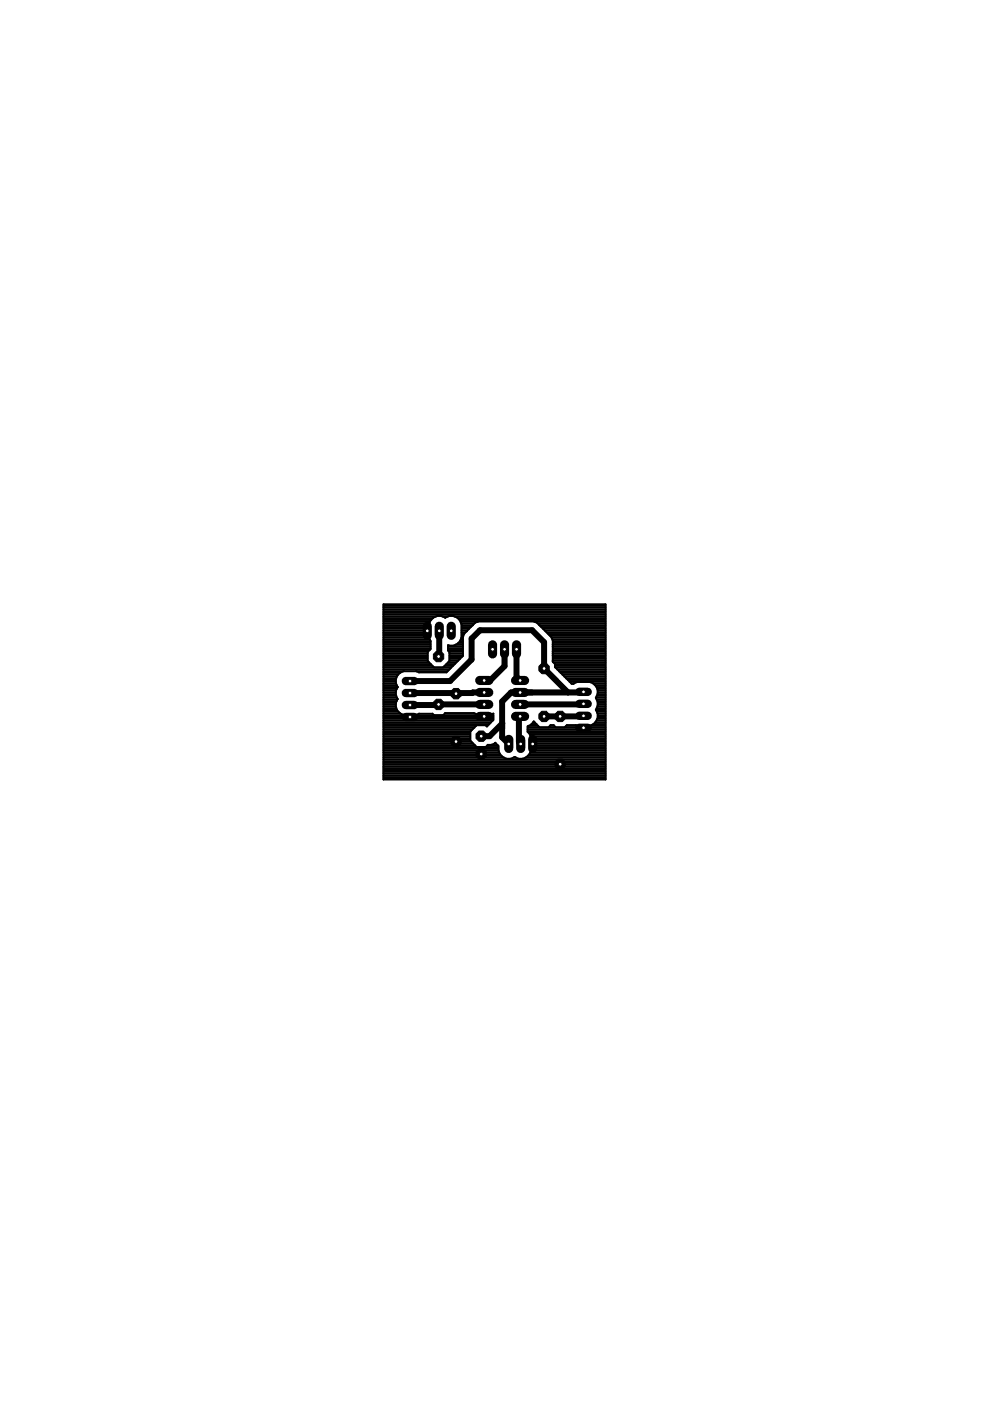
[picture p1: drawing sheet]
<svg xmlns="http://www.w3.org/2000/svg" width="210mm" height="297mm" viewBox="0 0 210 297" stroke-linecap="round" stroke-linejoin="round" font-family="sans-serif">
<g fill="none" stroke="#000" stroke-width="1.3">
<path d="M93.1 133.8v5.2l-.1 .2M107 137.7v3.5l-3.1 3.1h-1.2M109.5 137.7v5.8l.8 .8M86.9 144.4h.1M86.9 149.5h.1M93 149.4l-.1 .1h-6M93 149.4h.1M93 149.4h9.7M102.7 146.8l-5.9 .1-.1 .2-.1-.2h-9.7M106.5 153.4l-2.7 2.7h-1.8M110.3 151.9l-.3 .2v5.3l.4 .3M115.4 141.7v-5.5l-2.6-2.6h-11l-1.8 1.8v4.4l-4.6 4.6h-8.5"/>
<path d="M115.4 141.7l-.2 .2M115.4 141.7l5 5.1M123.7 146.7l-.1 .1h-15.2l-1.9 1.9v7.6l1.4 1.4M123.7 149.2l-.1 .2h-13.3M123.7 151.8l-.1 .1h-8.2l.1 .1"/>
</g>
<g fill="none" stroke="#000" stroke-width=".42">
<path d="M81.3 128.1h47.1v37.2h-47.1zM81.3 139.7h9.4M81.3 139.3h9.4M81.3 138.9h9.4M81.3 138.6h9.4M81.3 138.2h9.4M81.3 137.8h9.8M81.3 137.4h10M81.3 137.1h10M81.3 136.7h10M81.3 136.3h10M81.3 135.9h10"/>
<path d="M81.3 135.6h9.8M81.3 135.2h9.7M81.3 134.8h9.7M81.3 134.4h9.7M81.3 134.1h9.7M81.3 133.7h9.7M81.3 133.3h9.7M81.3 132.9h9.7M81.3 132.6h9.7M81.3 132.2h9.7M81.3 131.8h9.9M81.3 131.4h10.1"/>
<path d="M81.3 131.1h10.5M81.3 130.7h11.2M81.3 130.3h47.1M81.3 129.9h47.1M81.3 129.6h47.1M81.3 129.2h47.1M81.3 128.8h47.1M81.3 128.5h47.1M91.3 135.9l-.3-.8v-2.7a2.27 2.27 0 0 1 3.4-1.5 2.21 2.21 0 0 1 3.5 1.5v2.7a2.13 2.13 0 0 1-2.9 1.7v1.1l.3 .3v1.9l-1.4 1.4M91.3 135.9v1.7l-.6 .6v1.9l1.3 1.4M93.8 130.7h1.2M95 137.8h3.1"/>
<path d="M95 137.4h3.1M95 137.1h3.1M95.2 138.2h2.9M95.3 139.7h2.2M95.3 139.3h2.6M95.3 138.9h2.8M95.3 138.6h2.8M96.4 130.7h32M96.6 136.7h1.5M97 131.1h31.4M97.2 136.3h.9M97.4 131.4h31"/>
<path d="M97.5 135.9h.6M97.6 131.8h3.7M97.7 135.6h.4M97.8 132.2h2.8M97.8 135.2h.3M97.9 132.6h2.3M97.9 134.8h.3M97.9 134.4h.5M97.9 134.1h.8M97.9 133.7h1.2M97.9 133.3h1.6M97.9 132.9h1.9"/>
<path d="M99 133.8h.1M113.3 131.8h15.1M114 132.2h14.4M114.4 132.6h14M114.8 132.9h13.6M115.1 133.3h13.3M115.5 133.7h12.9M115.9 134.1h12.5M116.2 134.4h12.2M116.6 134.8h11.8M116.9 135.2h11.5M117.1 135.6h11.3"/>
<path d="M117.2 139.7h11.2M117.2 139.3h11.2M117.2 138.9h11.2M117.2 138.6h11.2M117.2 138.2h11.2M117.2 137.8h11.2M117.2 137.4h11.2M117.2 137.1h11.2M117.2 136.7h11.2M117.2 136.3h11.2M117.2 135.9h11.2M81.3 141.5h14.4"/>
<path d="M81.3 158.4h24.4M81.3 142.3h13.6M81.3 151.7h23.3M81.3 159.9h24.7M81.3 159.5h24.5M81.3 159.1h24.4M81.3 158.8h24.4M81.3 158h19.4M81.3 157.6h19M81.3 157.3h18.6M81.3 156.9h18.4M81.3 156.5h18.4"/>
<path d="M81.3 156.1h18.4M81.3 155.8h18.4M81.3 155.4h18.4M81.3 155h18.5M81.3 154.6h18.9M81.3 154.3h19.3M81.3 153.9h19.6M81.3 153.5h22.4M81.3 153.2h22.8M81.3 152.8h23.2M81.3 152.4h23.3M81.3 152h23.3"/>
<path d="M81.3 151.3h3.6M81.3 150.9h3.2M81.3 150.5h2.9M81.3 150.2h2.7M81.3 149.8h2.6M81.3 149.4h2.6M81.3 149h2.6M81.3 148.7h2.8M81.3 148.3h2.9M81.3 147.9h2.9M81.3 147.5h2.7M81.3 147.2h2.6"/>
<path d="M81.3 146.8h2.6M81.3 146.4h2.7M81.3 146h2.8M81.3 145.7h3M81.3 145.3h2.8M81.3 144.9h2.7M81.3 144.5h2.6M81.3 144.2h2.6M81.3 143.8h2.7M81.3 143.4h2.9M81.3 143h3.1M81.3 142.7h3.5"/>
<path d="M81.3 141.9h14M81.3 141.2h10.4M81.3 140.8h10M81.3 140.4h9.7M81.3 140.1h9.4M84.2 148.3a2.13 2.13 0 0 0 1.4 3.3h2.6l.7-.3h2.8l.3 .4M84.3 145.7a2.03 2.03 0 0 0 0 2.5l-.1 .1M85.6 142.3a2.11 2.11 0 0 0-1.3 3.4M93.9 151.7l.5-.5h6.1l.8 .3h2.8l.5-.2v1.3l-1.4 1.4-.2-.2h-1.9l-1.4 1.3v1.9l1.4 1.4M94.3 141.2h1.7M94.3 151.3h6.3M94.6 140.8h1.8"/>
<path d="M95 140.4h1.8M95.3 140.1h1.9M103.1 153.9h.3M103.4 158h2.1M104.9 157.6l-.7 .3h-.8l-.4 .5M104.9 157.6l.1-.1 .7 .7v.9M104.9 157.6h.3M105.7 159.1l.3 .8M106 159.9a2.32 2.32 0 0 0 3.2 .6 2.21 2.21 0 0 0 3-.6M111.9 155h16.5M111.9 154.6h16.5M111.9 154.3h16.5"/>
<path d="M112.1 153.9h2M112.1 155.4h16.3M112.3 159.9h16.1M112.4 155.8h16M112.4 159.5h16M112.5 156.1h15.9M112.6 159.1h15.8M112.6 158.4h15.8M112.6 159.1l-.4 .8M112.6 158.8h15.8M112.6 158h15.8M112.6 157.6h15.8"/>
<path d="M112.6 157.3h15.8M112.6 156.9h15.8M112.6 156.5h15.8M112.7 153.5h1M113.1 153.2h.2M116.6 153.9h.9M117.2 140.1h11.2M117.3 140.4h11.1M117.7 140.8v.6l3.5 3.6 .4-.1M117.7 140.8l-.5-.5v-4.5l-.3-.7-3-3.1-.7-.2h-11.8l-.7 .2-2.3 2.3-.3 .7v4.1l-3.4 3.5h-5.9l-.6-.3M117.7 141.2h10.7M117.7 140.8h10.7"/>
<path d="M117.8 141.5h10.6M118.2 141.9h10.2M118.5 142.3h9.9M118.9 142.7h9.5M119.3 143h9.1M119.7 143.4h8.7M120 153.9h8.4M120 143.8h8.4M120.4 144.2h8M120.8 144.5h7.6M121.2 144.9h.4M121.6 144.9l.8-.3h2.6a2.23 2.23 0 0 1 1.4 3.4 2.36 2.36 0 0 1 0 2.6"/>
<path d="M125.8 153.5h2.6M125.8 144.9h2.6M126.2 153.2h2.2M126.2 145.3h2.2M126.4 150.5h2M126.4 147.9h2M126.4 150.6a2.13 2.13 0 0 1-1.4 3.3l-4.8-.2-.5 .5h-1.9l-.4-.5h-.6l-.5 .5h-1.9l-1.2-1.2-.7 .7-.6 .3v1.2l.3 .3 .4 .8v2.8M126.5 152.8h1.9M126.5 145.7h1.9M126.5 150.2h1.9M126.5 148.3h1.9M126.5 150.9h1.9"/>
<path d="M126.5 147.5h1.9M126.6 152.4h1.8M126.6 146h1.8M126.7 149.8h1.7M126.7 148.7h1.7M126.7 151.3h1.7M126.7 147.2h1.7M126.7 151.7h1.7M126.7 152h1.7M126.7 149.4h1.7M126.7 149h1.7M126.7 146.8h1.7"/>
<path d="M126.7 146.4h1.7M81.3 165.1h47.1M81.3 164.8h47.1M81.3 164.4h47.1M81.3 164h47.1M81.3 163.6h47.1M81.3 163.3h47.1M81.3 162.9h47.1M81.3 162.5h47.1M81.3 162.1h47.1M81.3 161.8h47.1M81.3 161.4h47.1"/>
<path d="M81.3 161h47.1M81.3 160.6h25.6M81.3 160.3h25M108.9 160.6h.5M111.4 160.6h17M111.9 160.3h16.5"/>
</g>
<circle cx="102" cy="156.1" r="1.2" fill="#000" stroke="#000" stroke-width=".21"/>
<circle cx="102" cy="156.1" r=".4" fill="#fff" stroke="#000" stroke-width=".21"/>
<circle cx="102" cy="159.9" r="1.2" fill="#000" stroke="#000" stroke-width=".21"/>
<circle cx="102" cy="159.9" r=".4" fill="#fff" stroke="#000" stroke-width=".21"/>
<path d="M86 152h1.8" fill="none" stroke="#000" stroke-width="1.8"/>
<circle cx="86.9" cy="152" r=".4" fill="#fff" stroke="#000" stroke-width=".21"/>
<path d="M86 149.5h1.8" fill="none" stroke="#000" stroke-width="1.8"/>
<circle cx="86.9" cy="149.5" r=".4" fill="#fff" stroke="#000" stroke-width=".21"/>
<path d="M86 146.9h1.8" fill="none" stroke="#000" stroke-width="1.8"/>
<circle cx="86.9" cy="146.9" r=".4" fill="#fff" stroke="#000" stroke-width=".21"/>
<path d="M86 144.4h1.8" fill="none" stroke="#000" stroke-width="1.8"/>
<circle cx="86.9" cy="144.4" r=".4" fill="#fff" stroke="#000" stroke-width=".21"/>
<path d="M122.8 146.7h1.8" fill="none" stroke="#000" stroke-width="1.8"/>
<circle cx="123.7" cy="146.7" r=".4" fill="#fff" stroke="#000" stroke-width=".21"/>
<path d="M122.8 149.2h1.8" fill="none" stroke="#000" stroke-width="1.8"/>
<circle cx="123.7" cy="149.2" r=".4" fill="#fff" stroke="#000" stroke-width=".21"/>
<path d="M122.8 151.8h1.8" fill="none" stroke="#000" stroke-width="1.8"/>
<circle cx="123.7" cy="151.8" r=".4" fill="#fff" stroke="#000" stroke-width=".21"/>
<path d="M122.8 154.3h1.8" fill="none" stroke="#000" stroke-width="1.8"/>
<circle cx="123.7" cy="154.3" r=".4" fill="#fff" stroke="#000" stroke-width=".21"/>
<path d="M104.4 136.7v1.9" fill="none" stroke="#000" stroke-width="1.9"/>
<circle cx="104.4" cy="137.7" r=".4" fill="#fff" stroke="#000" stroke-width=".21"/>
<path d="M109.5 136.7v1.9" fill="none" stroke="#000" stroke-width="1.9"/>
<circle cx="109.5" cy="137.7" r=".4" fill="#fff" stroke="#000" stroke-width=".21"/>
<path d="M107 136.7v1.9" fill="none" stroke="#000" stroke-width="1.9"/>
<circle cx="107" cy="137.7" r=".4" fill="#fff" stroke="#000" stroke-width=".21"/>
<path d="M107.9 156.8v1.9" fill="none" stroke="#000" stroke-width="1.9"/>
<circle cx="107.9" cy="157.7" r=".4" fill="#fff" stroke="#000" stroke-width=".21"/>
<path d="M112.9 156.8v1.9" fill="none" stroke="#000" stroke-width="1.9"/>
<circle cx="112.9" cy="157.7" r=".4" fill="#fff" stroke="#000" stroke-width=".21"/>
<path d="M110.4 156.8v1.9" fill="none" stroke="#000" stroke-width="1.9"/>
<circle cx="110.4" cy="157.7" r=".4" fill="#fff" stroke="#000" stroke-width=".21"/>
<path d="M101.7 144.3h1.9" fill="none" stroke="#000" stroke-width="1.9"/>
<circle cx="102.7" cy="144.3" r=".4" fill="#fff" stroke="#000" stroke-width=".21"/>
<path d="M101.7 146.8h1.9" fill="none" stroke="#000" stroke-width="1.9"/>
<circle cx="102.7" cy="146.8" r=".4" fill="#fff" stroke="#000" stroke-width=".21"/>
<path d="M109.3 151.9h1.9" fill="none" stroke="#000" stroke-width="1.9"/>
<circle cx="110.3" cy="151.9" r=".4" fill="#fff" stroke="#000" stroke-width=".21"/>
<path d="M109.3 149.4h1.9" fill="none" stroke="#000" stroke-width="1.9"/>
<circle cx="110.3" cy="149.4" r=".4" fill="#fff" stroke="#000" stroke-width=".21"/>
<path d="M101.7 149.4h1.9" fill="none" stroke="#000" stroke-width="1.9"/>
<circle cx="102.7" cy="149.4" r=".4" fill="#fff" stroke="#000" stroke-width=".21"/>
<path d="M101.7 151.9h1.9" fill="none" stroke="#000" stroke-width="1.9"/>
<circle cx="102.7" cy="151.9" r=".4" fill="#fff" stroke="#000" stroke-width=".21"/>
<path d="M109.3 146.8h1.9" fill="none" stroke="#000" stroke-width="1.9"/>
<circle cx="110.3" cy="146.8" r=".4" fill="#fff" stroke="#000" stroke-width=".21"/>
<path d="M109.3 144.3h1.9" fill="none" stroke="#000" stroke-width="1.9"/>
<circle cx="110.3" cy="144.3" r=".4" fill="#fff" stroke="#000" stroke-width=".21"/>
<circle cx="96.7" cy="157.2" r="1.2" fill="#000" stroke="#000" stroke-width=".21"/>
<circle cx="96.7" cy="157.2" r=".4" fill="#fff" stroke="#000" stroke-width=".21"/>
<circle cx="96.7" cy="147.1" r="1.2" fill="#000" stroke="#000" stroke-width=".21"/>
<circle cx="96.7" cy="147.1" r=".4" fill="#fff" stroke="#000" stroke-width=".21"/>
<circle cx="93" cy="139.2" r="1.2" fill="#000" stroke="#000" stroke-width=".21"/>
<circle cx="93" cy="139.2" r=".4" fill="#fff" stroke="#000" stroke-width=".21"/>
<circle cx="93" cy="149.4" r="1.2" fill="#000" stroke="#000" stroke-width=".21"/>
<circle cx="93" cy="149.4" r=".4" fill="#fff" stroke="#000" stroke-width=".21"/>
<path d="M90.6 132.8v1.9" fill="none" stroke="#000" stroke-width="1.9"/>
<circle cx="90.6" cy="133.8" r=".4" fill="#fff" stroke="#000" stroke-width=".21"/>
<path d="M95.7 132.8v1.9" fill="none" stroke="#000" stroke-width="1.9"/>
<circle cx="95.7" cy="133.8" r=".4" fill="#fff" stroke="#000" stroke-width=".21"/>
<path d="M93.1 132.8v1.9" fill="none" stroke="#000" stroke-width="1.9"/>
<circle cx="93.1" cy="133.8" r=".4" fill="#fff" stroke="#000" stroke-width=".21"/>
<circle cx="115.4" cy="151.9" r="1.2" fill="#000" stroke="#000" stroke-width=".21"/>
<circle cx="115.4" cy="151.9" r=".4" fill="#fff" stroke="#000" stroke-width=".21"/>
<circle cx="115.4" cy="141.7" r="1.2" fill="#000" stroke="#000" stroke-width=".21"/>
<circle cx="115.4" cy="141.7" r=".4" fill="#fff" stroke="#000" stroke-width=".21"/>
<circle cx="118.8" cy="162" r="1.2" fill="#000" stroke="#000" stroke-width=".21"/>
<circle cx="118.8" cy="162" r=".4" fill="#fff" stroke="#000" stroke-width=".21"/>
<circle cx="118.8" cy="151.9" r="1.2" fill="#000" stroke="#000" stroke-width=".21"/>
<circle cx="118.8" cy="151.9" r=".4" fill="#fff" stroke="#000" stroke-width=".21"/>
</svg>
